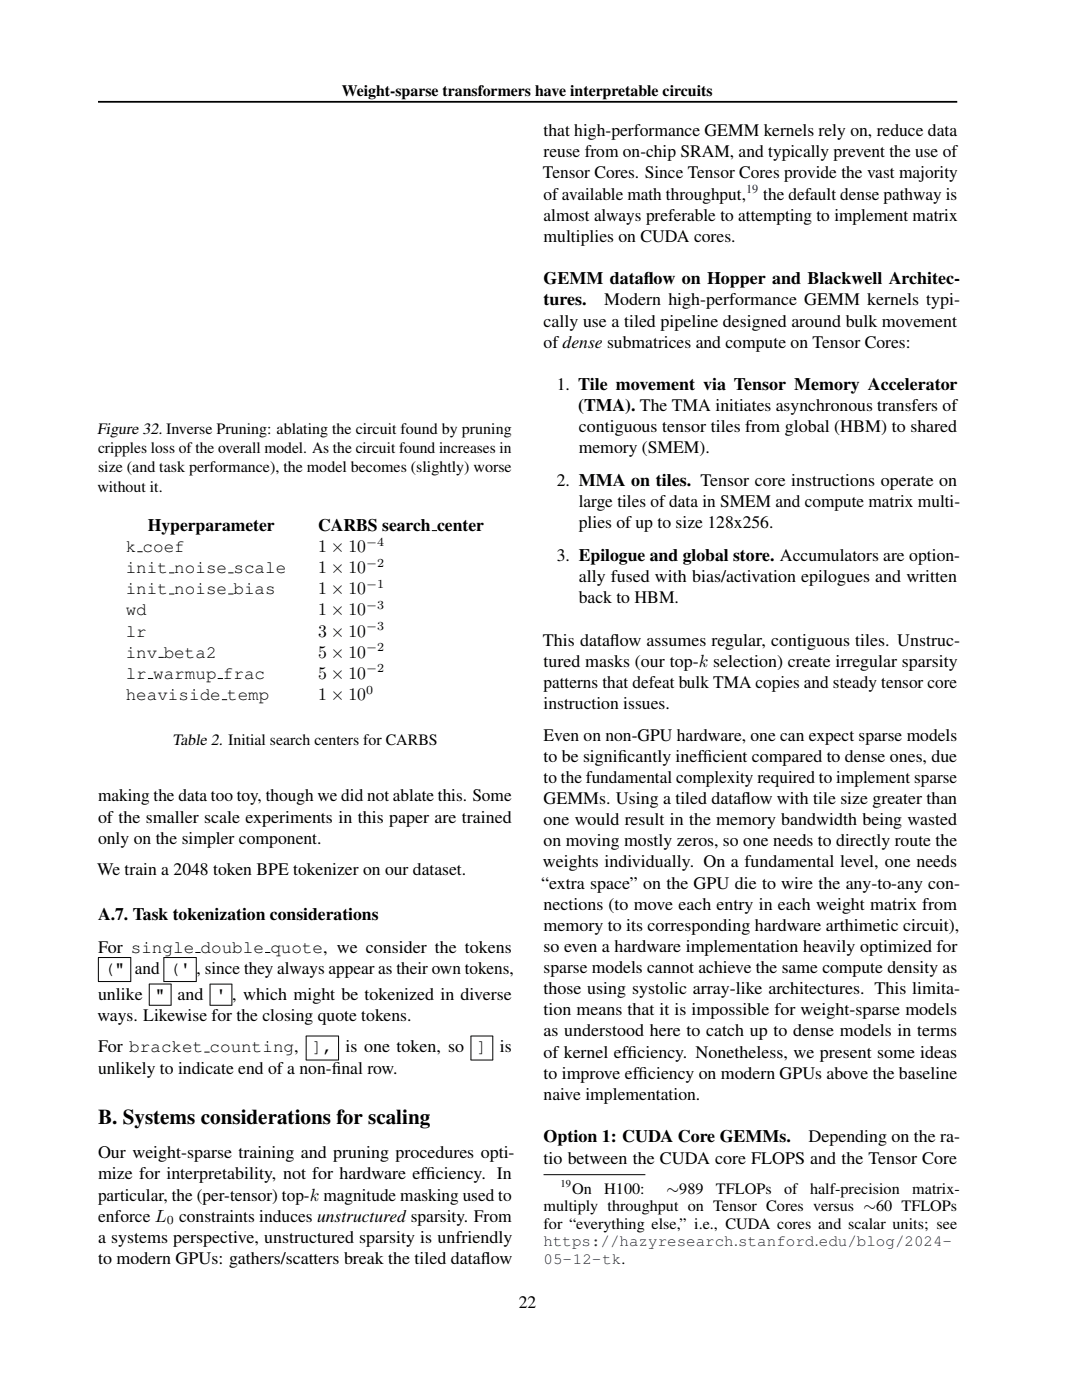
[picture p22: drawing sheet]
<svg xmlns="http://www.w3.org/2000/svg" width="216mm" height="279mm" viewBox="0 0 216 279" stroke-linecap="round" stroke-linejoin="round" font-family="sans-serif">
<defs><g id="words">
<text font-size="4.2" x="19.6" y="224.3">B. Systems considerations for scaling</text>
<g font-size="3.5">
<text x="108.5" y="27.2">that high-performance GEMM kernels rely on, reduce data</text>
<text x="108.3" y="35.6">Tensor Cores. Since Tensor Cores provide the vast majority</text>
<text x="108.5" y="31.4">reuse from on-chip SRAM, and typically prevent the use of</text>
<text x="108.5" y="39.8">of available math throughput,</text>
<text x="152.3" y="39.8">the default dense pathway is</text>
<text x="108.5" y="44">almost always preferable to attempting to implement matrix</text>
<text x="108.5" y="48.3">multiplies on CUDA cores.</text>
<text x="108.5" y="56.7">GEMM dataf</text>
<text x="128.4" y="56.7">low on Hopper and Blackwell Architec-</text>
<text x="108.5" y="61">tures.</text>
<text x="108.5" y="65.2">cally use a tiled pipeline designed around bulk movement</text>
<text x="120.6" y="61">Modern high-performance GEMM kernels typi-</text>
<text x="108.5" y="69.4">of dense submatrices and compute on Tensor Cores:</text>
<text x="111.1" y="77.8">1. Tile movement via Tensor Memory Accelerator</text>
<text x="115.4" y="82">(TMA). The TMA initiates asynchronous transfers of</text>
<text x="115.5" y="86.2">contiguous tensor tiles from global (HBM) to shared</text>
<text x="115.5" y="90.5">memory (SMEM).</text>
<text x="111.1" y="97">2. MMA on tiles. Tensor core instructions operate on</text>
<text x="115.5" y="101.2">large tiles of data in SMEM and compute matrix multi-</text>
<text x="29.5" y="106">Hyperparameter</text>
<text x="63.5" y="106">CARBS search center</text>
<text x="115.5" y="105.4">plies of up to size 128x256.</text>
<text x="25.1" y="110.2">k coef</text>
<text x="63.5" y="110.2">1 × 10</text>
<text x="111.1" y="112">3. Epilogue and global store. Accumulators are option-</text>
<text x="25.1" y="114.4">init noise scale</text>
<text x="25.1" y="118.6">init noise bias</text>
<text x="63.5" y="114.4">1 × 10</text>
<text x="63.5" y="118.6">1 × 10</text>
<text x="115.5" y="116.2">ally fused with bias/activation epilogues and written</text>
<text x="25.1" y="122.8">wd</text>
<text x="63.5" y="122.8">1 × 10</text>
<text x="115.5" y="120.4">back to HBM.</text>
<text x="25.1" y="127.1">lr</text>
<text x="25.1" y="131.3">inv beta2</text>
<text x="63.5" y="127.1">3 × 10</text>
<text x="63.5" y="131.3">5 × 10</text>
<text x="108.3" y="128.8">This dataf</text>
<text x="121.7" y="128.8">low assumes regular, contiguous tiles. Unstruc-</text>
<text x="25.1" y="135.5">lr warmup frac</text>
<text x="63.5" y="135.5">5 × 10</text>
<text x="108.5" y="133">tured masks (our top-k selection) create irregular sparsity</text>
<text x="108.5" y="137.3">patterns that defeat bulk TMA copies and steady tensor core</text>
<text x="25.1" y="139.7">heaviside temp</text>
<text x="63.5" y="139.7">1 × 10</text>
<text x="108.5" y="141.5">instruction issues.</text>
<text x="108.5" y="147.8">Even on non-GPU hardware, one can expect sparse models</text>
<text x="108.5" y="152">to be signif</text>
<text x="123.3" y="152">icantly ineff</text>
<text x="140.3" y="152">icient compared to dense ones, due</text>
<text x="19.6" y="160">making the data too toy, though we did not ablate this. Some</text>
<text x="108.5" y="156.2">to the fundamental complexity required to implement sparse</text>
<text x="108.5" y="160.5">GEMMs. Using a tiled dataf</text>
<text x="147.9" y="160.5">low with tile size greater than</text>
<text x="19.6" y="164.2">of the smaller scale experiments in this paper are trained</text>
<text x="108.5" y="164.7">one would result in the memory bandwidth being wasted</text>
<text x="19.6" y="168.4">only on the simpler component.</text>
<text x="108.3" y="173.1">weights individually. On a fundamental level, one needs</text>
<text x="108.5" y="168.9">on moving mostly zeros, so one needs to directly route the</text>
<text x="19.4" y="174.7">We train a 2048 token BPE tokenizer on our dataset.</text>
<text x="108" y="177.3">“extra space” on the GPU die to wire the any-to-any con-</text>
<text x="19.6" y="183.6">A.7. Task tokenization considerations</text>
<text x="108.5" y="181.5">nections (to move each entry in each weight matrix from</text>
<text x="108.5" y="185.8">memory to its corresponding hardware arthimetic circuit),</text>
<text x="19.6" y="190.2">For single double quote, we consider the tokens</text>
<text x="108.5" y="190">so even a hardware implementation heavily optimized for</text>
<text x="20.8" y="194.4">(&quot;</text>
<text x="26.9" y="194.4">and</text>
<text x="33.8" y="194.4">('</text>
<text x="39.2" y="194.4">, since they always appear as their own tokens,</text>
<text x="108.5" y="194.2">sparse models cannot achieve the same compute density as</text>
<text x="19.4" y="203.7">ways. Likewise for the closing quote tokens.</text>
<text x="19.6" y="199.5">unlike</text>
<text x="30.9" y="199.5">&quot;</text>
<text x="35.4" y="199.5">and</text>
<text x="43" y="199.5">'</text>
<text x="46.3" y="199.5">, which might be tokenized in diverse</text>
<text x="108.5" y="198.4">those using systolic array-like architectures. This limita-</text>
<text x="108.5" y="202.6">tion means that it is impossible for weight-sparse models</text>
<text x="108.5" y="206.9">as understood here to catch up to dense models in terms</text>
<text x="19.6" y="210">For bracket counting,</text>
<text x="19.6" y="214.3">unlikely to indicate end of a non-f</text>
<text x="62.2" y="210">],</text>
<text x="66.2" y="214.3">inal row.</text>
<text x="68.9" y="210">is one token, so</text>
<text x="95.1" y="210">]</text>
<text x="99.7" y="210">is</text>
<text x="108.5" y="211.1">of kernel eff</text>
<text x="108.5" y="215.3">to improve eff</text>
<text x="125.2" y="211.1">iciency. Nonetheless, we present some ideas</text>
<text x="127.4" y="215.3">iciency on modern GPUs above the baseline</text>
<text x="108.5" y="219.5">naive implementation.</text>
<text x="108.5" y="228">Option 1: CUDA Core GEMMs.</text>
<text x="161.3" y="228">Depending on the ra-</text>
<text x="19.6" y="231.2">Our weight-sparse training and pruning procedures opti-</text>
<text x="108.5" y="232.2">tio between the CUDA core FLOPS and the Tensor Core</text>
<text x="19.6" y="235.4">mize for interpretability, not for hardware eff</text>
<text x="19.6" y="239.6">particular, the (per-tensor) top-k magnitude masking used to</text>
<text x="85" y="235.4">iciency. In</text>
<text x="19.6" y="243.8">enforce L constraints induces unstructured sparsity. From</text>
<text x="19.6" y="248">a systems perspective, unstructured sparsity is unfriendly</text>
<text x="19.6" y="252.3">to modern GPUs: gathers/scatters break the tiled dataf</text>
<text x="96" y="252.3">low</text>
<text x="103.5" y="261">22</text>
</g>
<g font-size="3.2">
<text x="68.2" y="19.1">Weight-sparse transformers have interpretable circuits</text>
<text x="19.4" y="86.5">Figure 32. Inverse Pruning: ablating the circuit found by pruning</text>
<text x="19.6" y="90.4">cripples loss of the overall model. As the circuit found increases in</text>
<text x="19.6" y="94.3">size (and task performance), the model becomes (slightly) worse</text>
<text x="19.4" y="98.1">without it.</text>
<text x="34.3" y="148.7">Table 2. Initial search centers for CARBS</text>
<text x="114.2" y="238.2">On</text>
<text x="120.6" y="238.2">H100:</text>
<text x="133" y="238.2">∼989</text>
<text x="142.9" y="238.2">TFLOPs</text>
<text x="156.5" y="238.2">of</text>
<text x="161.6" y="238.2">half-precision</text>
<text x="182" y="238.2">matrix-</text>
<text x="108.5" y="241.7">multiply throughput on Tensor Cores versus ∼60 TFLOPs</text>
<text x="108.5" y="245.2">for “everything else,” i.e., CUDA cores and scalar units; see</text>
</g>
<g font-size="3.2" fill="#001473">
<text x="108.5" y="248.7">https://hazyresearch.stanford.edu/blog/2024-</text>
<text x="108.5" y="252.3">05-12-tk.</text>
</g>
<text font-size="2.5" fill="#001473" x="148.9" y="38.5">19</text>
<g font-size="2.5">
<text x="73" y="108.9">−4</text>
<text x="73" y="113.1">−2</text>
<text x="73" y="117.3">−1</text>
<text x="73" y="121.6">−3</text>
<text x="73" y="125.8">−3</text>
<text x="73" y="130">−2</text>
<text x="73" y="134.2">−2</text>
<text x="73" y="138.4">0</text>
<text x="33.3" y="244.3">0</text>
</g>
<text font-size="2.1" x="111.9" y="236.9">19</text>
</g></defs>
<path d="M19.6 20.3h171.4" fill="none" stroke="#000" stroke-width=".35"/>
<g fill="none" stroke="#000" stroke-width=".2">
<path d="M27.4 110.1h1.1M33.7 114.3h1.1M33.7 118.5h1.1M45.5 114.3h1.1M45.5 118.5h1.1M86.2 105.9h1M29.5 135.4h1.1M31.6 131.2h1.1M43.4 135.4h1.1M44.3 139.6h1M19.6 191.1h6.6M19.6 195.9h6.6"/>
<path d="M19.6 191.1v4.8M26.1 191.1v4.8M29.7 196.4h4.5M29.8 196.4v4.2M32.6 191.1h6.6M32.6 195.9h6.6M32.7 191.1v4.8M34.1 196.4v4.2M39 190.1h1M39.2 191.1v4.8M41.8 196.4h4.5M41.9 196.4v4.2"/>
<path d="M46.3 196.4v4.2M52.9 190.1h1M29.7 200.6h4.5M40.8 210h1M41.8 200.6h4.5M61 206.8h6.6M61 211.6h6.6M61.1 206.8v4.8M67.6 206.8v4.8M93.9 206.8h4.5M93.9 211.6h4.5M94 206.8v4.8"/>
<path d="M98.3 206.8v4.8M108.5 234.4h20.3"/>
</g>
<use href="#words"/>
</svg>
